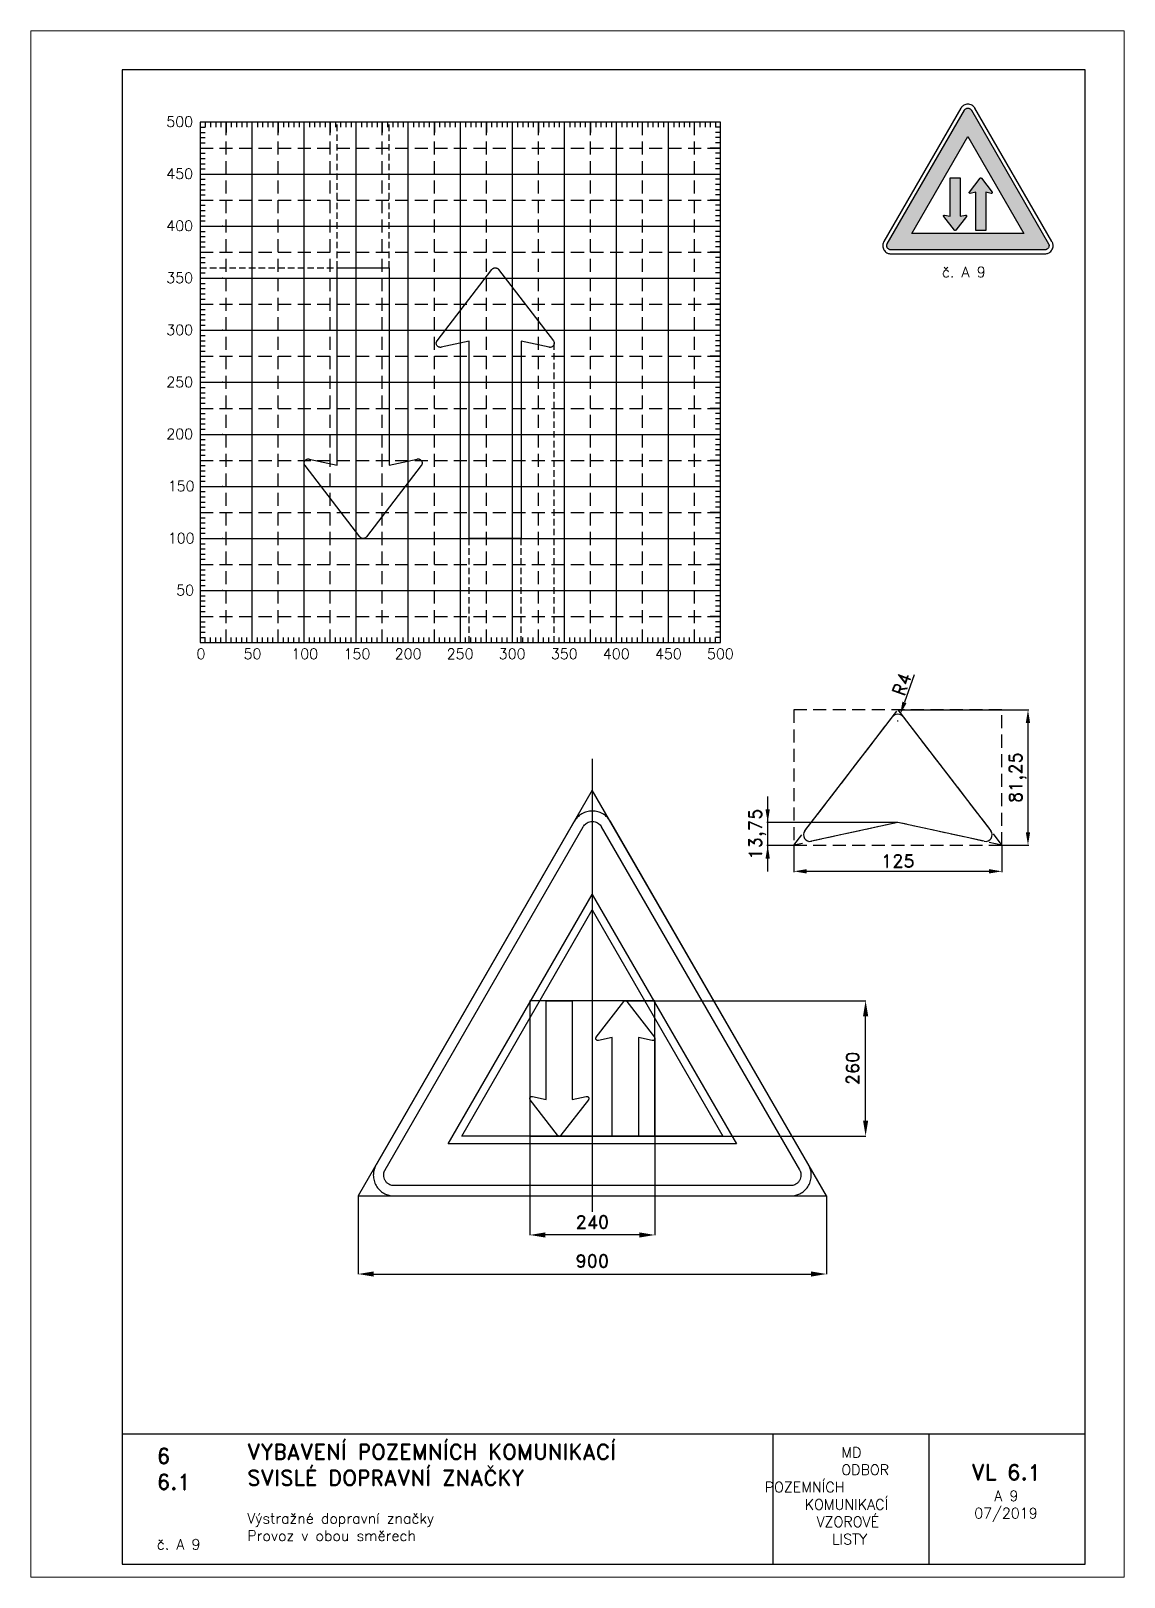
# Paper-space layout 'A 9' of a CAD drawing. Header units: millimetres. Extents: x 0 to 210, y 0 to 297.
# The model-space entities are those that its viewports show. They can reach past a viewport. Long polylines and large blocks are cut down to what shows.
import ezdxf

# ---------------------------------------------------------------- set-up
doc = ezdxf.new("R2010")
doc.units = ezdxf.units.MM
doc.header["$LTSCALE"] = 5
doc.linetypes.add('ČERCHOVANÁX2', pattern=[2, 1, -0.5, 0, -0.5])
doc.linetypes.add('ČÁRKOVANÁX2', pattern=[1.5, 1, -0.5])
for name, color, linetype in [('Kóty', 2, 'Continuous'), ('Pomocná', 2, 'Continuous'), ('Rozpiska', 7, 'Continuous'), ('Značka', 7, 'Continuous')]:
    doc.layers.add(name, color=color, linetype=linetype)
doc.layers.add('Rámeček', color=6, linetype='Continuous', plot=False)
doc.styles.get("Standard").update_dxf_attribs({"font": 'romand.shx', "height": 25})
doc.dimstyles.get("Standard").update_dxf_attribs({"dimtxt": 25, "dimasz": 30, "dimexe": 0.18, "dimexo": 0.0625, "dimgap": 12.5, "dimtad": 1, "dimdec": 0, "dimzin": 0, "dimdsep": 46, "dimtxsty": 'Standard', "dimcen": 0.09, "dimadec": 0, "dimazin": 0, "dimtfac": 1, "dimtdec": 0, "dimtofl": 0, "dimtmove": 0, "dimatfit": 3, "dimfxl": 1, "dimtolj": 1, "dimtzin": 0, "dimarcsym": 0})

psp = doc.layouts.new('A 9')

# ---------------------------------------------------------------- texts
at = {"layer": 'Kóty', "char_height": 2.5, "attachment_point": 5}
for s, insert, rotation in [('\\A1;R4', (167.28, 171.52), 70.2488), ('\\A1;81,25', (189.54, 153.57), 90), ('\\A1;13,75', (139.54, 142.74), 90)]:
    psp.add_mtext(s, dxfattribs=dict(at, insert=insert, rotation=rotation))
at = {"layer": 'Kóty', "insert": (166.54, 137.57), "char_height": 2.5, "attachment_point": 5}
psp.add_mtext('\\A1;125', dxfattribs=at)
at = {"layer": 'Pomocná', "char_height": 2, "attachment_point": 1}
for s, insert in [('\\pi1.41968;500', (24.59, 280.57)), ('\\pi1.41968;450', (24.59, 270.57)), ('\\pi1.41968;400', (24.59, 260.57)), ('\\pi1.41968;350', (24.59, 250.57)), ('\\pi1.41968;300', (24.59, 240.57)), ('\\pi1.41968;250', (24.59, 230.57)), ('\\pi1.41968;200', (24.59, 220.57)), ('\\pi1.70539;150', (24.59, 210.57)), ('\\pi1.70539;100', (24.59, 200.57)), ('\\pi3.32444;50', (24.59, 190.57)), ('\\pi2.6146;0', (29.18, 178.35)), ('\\pi1.66222;50', (39.19, 178.35)), ('\\pi0.85269;100', (49.18, 178.35)), ('\\pi0.85269;150', (59.21, 178.35)), ('\\pi0.70984;200', (69.18, 178.35)), ('\\pi0.70984;250', (79.17, 178.35)), ('\\pi0.70984;300', (89.16, 178.35)), ('\\pi0.70984;350', (99.18, 178.35)), ('\\pi0.70984;400', (109.17, 178.35)), ('\\pi0.70984;450', (119.18, 178.35)), ('\\pi0.70984;500', (129.17, 178.35))]:
    psp.add_mtext_dynamic_manual_height_columns(s, width=6.5625, gutter_width=100, heights=[0], dxfattribs=dict(at, insert=insert))
at = {"layer": 'Rozpiska', "color": 7, "attachment_point": 1}
for s, width, heights, insert, char_height in [('{\\C6;č. A 9}', 10.0402, [2.67], (175, 251.69), 2), ('6', 149.0422, [0], (24.17, 24.77), 3), ('{\\C6;VYBAVENÍ POZEMNÍCH KOMUNIKACÍ\\P}SVISLÉ DOPRAVNÍ ZNAČKY{\\H1.34524x; }', 149.0422, [0], (41.56, 25.56), 3), ('\\pi14.7414;{\\C6;MD\\P\\pi2.36044;}ODBOR POZEMNÍCH{\\H1.57143x; }\\P\\pi7.69378;KOMUNIKACÍ{\\H1.5x; }\\P\\pi9.97949;{\\C6;VZOROVÉ\\H1.47619x; \\H0.67742x;\\P\\pi12.93187;LISTY\\H1.26984x; }', 33.1018, [0], (140.95, 24.95), 2), ('\\pi1.03113;{\\H1.5x;\\C6;VL 6.1\\P\\pi5.41207;\\H0.66667x;A 9\\H1.66666x; \\H0.6x;\\P\\pi1.5549;07/2019\\H1.80159x; }', 16.0623, [0], (179.66, 21.61), 2), ('6.1', 149.0422, [0], (24.17, 19.78), 3), ('{\\C6;Výstražné dopravní značky\\P}Provoz v obou směrech{\\H1.83333x; }', 149.0422, [0], (41.56, 12.29), 2), ('{\\C6;č. A 9}', 11.9746, [2.67], (24.17, 7.28), 2)]:
    psp.add_mtext_dynamic_manual_height_columns(s, width=width, gutter_width=100, heights=heights, dxfattribs=dict(at, insert=insert, char_height=char_height))

msp = doc.modelspace()

# ---------------------------------------------------------------- blocks, each defined once
blk = doc.blocks.new('*D0')
at = {"layer": 'Defpoints', "color": 0, "transparency": 16777216}
for p in [(540.8, 302.3), (300.7, 187.7), (300.7, -74.9)]:
    blk.add_point(p, dxfattribs=at)
at = {"layer": 'Kóty', "color": 0, "lineweight": -2, "transparency": 16777216}
for p, q in [((540.8, 302.2), (540.8, -75.1)), ((300.7, 187.7), (300.7, -75.1)), ((510.8, -74.9), (330.7, -74.9))]:
    blk.add_line(p, q, dxfattribs=at)
at = {"layer": 'Kóty', "color": 0, "transparency": 16777216}
for points in [[(330.7, -69.9), (330.7, -79.9), (300.7, -74.9)], [(510.8, -69.9), (510.8, -79.9), (540.8, -74.9)]]:
    blk.add_solid(points, dxfattribs=at)
at = {"layer": 'Kóty', "color": 0, "transparency": 16777216, "insert": (420.7, -49.9), "char_height": 25, "attachment_point": 5}
blk.add_mtext('\\A1;240', dxfattribs=at)
blk = doc.blocks.new('*D1')
at = {"layer": 'Defpoints', "color": 0, "transparency": 16777216}
for p in [(-29.3, 0.1), (870.7, 0.1), (870.7, -149.9)]:
    blk.add_point(p, dxfattribs=at)
at = {"layer": 'Kóty', "color": 0, "lineweight": -2, "transparency": 16777216}
for p, q in [((-29.3, 0), (-29.3, -150.1)), ((870.7, 0), (870.7, -150.1)), ((0.7, -149.9), (840.7, -149.9))]:
    blk.add_line(p, q, dxfattribs=at)
at = {"layer": 'Kóty', "color": 0, "transparency": 16777216}
for points in [[(0.7, -144.9), (0.7, -154.9), (-29.3, -149.9)], [(840.7, -144.9), (840.7, -154.9), (870.7, -149.9)]]:
    blk.add_solid(points, dxfattribs=at)
at = {"layer": 'Kóty', "color": 0, "transparency": 16777216, "insert": (420.7, -124.9), "char_height": 25, "attachment_point": 5}
blk.add_mtext('\\A1;900', dxfattribs=at)
blk = doc.blocks.new('*D2')
at = {"layer": 'Defpoints', "color": 0, "transparency": 16777216}
for p in [(484.1, 375), (945.7, 375), (509.1, 115)]:
    blk.add_point(p, dxfattribs=at)
at = {"layer": 'Kóty', "color": 0, "lineweight": -2, "transparency": 16777216}
for p, q in [((484.2, 375), (945.9, 375)), ((945.7, 145), (945.7, 345)), ((509.2, 115), (945.9, 115))]:
    blk.add_line(p, q, dxfattribs=at)
at = {"layer": 'Kóty', "color": 0, "transparency": 16777216}
for points in [[(940.7, 345), (950.7, 345), (945.7, 375)], [(940.7, 145), (950.7, 145), (945.7, 115)]]:
    blk.add_solid(points, dxfattribs=at)
at = {"layer": 'Kóty', "color": 0, "transparency": 16777216, "insert": (920.7, 245), "char_height": 25, "attachment_point": 5, "rotation": 90}
blk.add_mtext('\\A1;260', dxfattribs=at)

# ---------------------------------------------------------------- dimensions: what is measured, and where the dimension line sits
at = {"layer": 'Kóty'}
dim = msp.add_linear_dim(base=(945.7, 375), p1=(509.1, 115), p2=(484.1, 375), angle=90, dimstyle='Standard', dxfattribs=at)
dim.commit()
dim.dimension.update_dxf_attribs({"geometry": '*D2', "text_midpoint": (920.7, 245)})
for base, p1, p2, picture, middle in [((300.7, -74.9), (540.8, 302.3), (300.7, 187.7), '*D0', (420.7, -49.9)), ((870.7, -149.9), (-29.3, 0.1), (870.7, 0.1), '*D1', (420.7, -124.9))]:
    dim = msp.add_linear_dim(base=base, p1=p1, p2=p2, dimstyle='Standard', dxfattribs=at)
    dim.commit()
    dim.dimension.update_dxf_attribs({"geometry": picture, "text_midpoint": middle})

# ---------------------------------------------------------------- linework, layer by layer
at = {"layer": 'Značka', "color": 6, "linetype": 'ČERCHOVANÁX2', "lineweight": 25, "ltscale": 5}
msp.add_line((420.7, 839.7), (420.7, -30.3), dxfattribs=at)
at = {"layer": 'Značka', "color": 6, "linetype": 'ČÁRKOVANÁX2', "ltscale": 2.5}
for points in [[(870.7, 0.1), (420.7, 779.5), (-29.3, 0.1)], [(169.9, 115), (420.7, 549.4), (671.5, 115)], [(300.7, 115), (540.7, 115), (540.7, 375), (300.7, 375)]]:
    msp.add_lwpolyline(points, close=True, dxfattribs=at)
at = {"layer": 'Značka', "color": 5}
for points in [[(836.1, 60), (455.4, 719.4), (454.2, 721.2, 0.010748), (453.1, 722.9, 0.055773), (447.5, 729.2, 0.055979), (440.7, 734.1, 0.069561), (431.1, 738.1, 0.069791), (420.7, 739.4, 0.069502), (410.4, 738.1, 0.067732), (400.7, 734.1, 0.055944), (393.9, 729.2, 0.061133), (388.4, 722.9, 0.012257), (387.2, 721.2), (386.1, 719.4), (5.4, 60, 0.003576), (4.4, 58.1, 0.010722), (3.5, 56.3, 0.055711), (0.8, 48.4, 0.055985), (0, 40, 0.069591), (1.3, 29.6, 0.069767), (5.4, 20, 0.069481), (11.7, 11.7, 0.067775), (20, 5.4, 0.055964), (27.6, 1.9, 0.061097), (35.8, 0.2, 0.01224), (37.9, 0.1, 0.004081), (40, 0), (801.4, 0, 0.003581), (803.5, 0.1, 0.010743), (805.6, 0.2, 0.055797), (813.8, 1.9, 0.055991), (821.4, 5.4, 0.069582), (829.8, 11.7, 0.069787), (836.1, 20, 0.069497), (840.1, 29.6, 0.067792), (841.4, 40, 0.055928), (840.6, 48.4, 0.060939), (838, 56.3), (837.1, 58.1), (836.1, 60)], [(332.3, 375), (382.3, 375), (382.3, 185.4), (409.1, 191.3), (409.3, 191.4, -0.009909), (409.5, 191.4, -0.052061), (410.2, 191.4, -0.052173), (411, 191.3, -0.06493), (411.9, 190.9, -0.064893), (412.7, 190.3, -0.064739), (413.3, 189.6, -0.06461), (413.7, 188.7, -0.064336), (413.9, 187.7, -0.063087), (413.9, 186.8, -0.052226), (413.7, 186, -0.056989), (413.3, 185.3), (413.2, 185.1), (413.1, 185), (360.5, 116.6), (360.3, 116.4), (360.2, 116.3, -0.048761), (359.7, 115.8, -0.04884), (359.1, 115.4, -0.060771), (358.2, 115.1, -0.060999), (357.3, 115, -0.060678), (356.4, 115.1, -0.059137), (355.5, 115.4, -0.048876), (354.9, 115.8, -0.053418), (354.4, 116.3), (354.2, 116.4), (354.1, 116.6), (301.5, 185), (301.4, 185.1), (301.3, 185.3, -0.052045), (300.9, 186, -0.052192), (300.7, 186.8, -0.064904), (300.7, 187.7, -0.064873), (300.9, 188.7, -0.064784), (301.3, 189.6, -0.064643), (301.9, 190.3, -0.064322), (302.7, 190.9, -0.063098), (303.6, 191.3, -0.052235), (304.4, 191.4, -0.056974), (305.1, 191.4), (305.3, 191.4), (305.5, 191.3), (332.3, 185.4), (332.3, 375)], [(509.1, 115), (459.1, 115), (459.1, 304.6), (432.4, 298.7), (432.2, 298.6, -0.009986), (432, 298.6, -0.052061), (431.2, 298.6, -0.052192), (430.4, 298.7, -0.064974), (429.5, 299.1, -0.064906), (428.7, 299.7, -0.064728), (428.1, 300.4, -0.06468), (427.7, 301.3, -0.06434), (427.5, 302.3, -0.063084), (427.6, 303.2, -0.052238), (427.8, 304, -0.057007), (428.1, 304.7), (428.2, 304.9), (428.3, 305), (481, 373.4), (481.1, 373.6), (481.2, 373.7, -0.048752), (481.7, 374.2, -0.048795), (482.4, 374.6, -0.060747), (483.2, 374.9, -0.060974), (484.1, 375, -0.060662), (485, 374.9, -0.059091), (485.9, 374.6, -0.048866), (486.5, 374.2, -0.05341), (487.1, 373.7), (487.2, 373.6), (487.3, 373.4), (539.9, 305), (540.1, 304.9), (540.2, 304.7, -0.052047), (540.5, 304, -0.052182), (540.7, 303.2, -0.064965), (540.8, 302.3, -0.064903), (540.6, 301.3, -0.064729), (540.2, 300.4, -0.064612), (539.5, 299.7, -0.064247), (538.8, 299.1, -0.063075), (537.8, 298.7, -0.052287), (537.1, 298.6, -0.056953), (536.3, 298.6), (536.1, 298.6), (535.9, 298.7), (509.1, 304.6), (509.1, 115)]]:
    msp.add_lwpolyline(points, format="xyb", dxfattribs=at)
at = {"layer": 'Značka', "color": 1}
msp.add_lwpolyline([(801.4, 20), (40, 20, -0.003586), (39, 20, -0.010756), (37.9, 20.1, -0.05582), (33.8, 20.9, -0.05597), (30, 22.7, -0.06955), (25.8, 25.8, -0.069786), (22.7, 30, -0.069503), (20.7, 34.8, -0.067814), (20, 40, -0.055933), (20.4, 44.2, -0.060881), (21.7, 48.1, -0.012187), (22.2, 49.1, -0.00406), (22.7, 50), (403.4, 709.4), (404, 710.3), (404.5, 711.2, -0.055851), (407.3, 714.3, -0.05603), (410.7, 716.7, -0.069574), (415.5, 718.8, -0.069723), (420.7, 719.4, -0.069439), (425.9, 718.8, -0.067755), (430.7, 716.7, -0.055971), (434.1, 714.3, -0.061159), (436.9, 711.2), (437.5, 710.3), (438, 709.4), (818.8, 50), (819.2, 49.1), (819.7, 48.1, -0.055637), (821, 44.2, -0.055928), (821.4, 40, -0.069571), (820.8, 34.8, -0.069825), (818.8, 30, -0.069532), (815.6, 25.8, -0.067733), (811.4, 22.7, -0.055923), (807.6, 20.9, -0.061121), (803.5, 20.1, -0.012253), (802.5, 20, -0.004086), (801.4, 20)], format="xyb", dxfattribs=at)
msp.add_lwpolyline([(143.9, 100), (420.7, 579.4), (697.5, 100), (143.9, 100)], dxfattribs=at)

msp.set_redraw_order([(e.dxf.handle, doc.entitydb.next_handle()) for e in msp.query("TEXT MTEXT ATTDEF DIMENSION ARC_DIMENSION")])  # texts and dimensions are drawn at this point

# ---------------------------------------------------------------- hatches: boundary and pattern name
at = {"layer": 'Značka'}
h = psp.add_hatch(color=10, dxfattribs=at)
h.dxf.hatch_style = 1
h.paths.add_polyline_path([(169.24, 258.08), (180, 276.72), (190.76, 258.08)], flags=16)
edge = h.paths.add_edge_path()
edge.add_line((194.81, 254.96), (165.19, 254.96))
edge.add_arc((165.28, 257.8), 2.84, 267.4279, 268.2497, ccw=False)
edge.add_arc((165.2, 255.91), 0.947, 264.9636, 267.4286, ccw=False)
edge.add_arc((165.18, 255.69), 0.729, 252.0002, 264.7801, ccw=False)
edge.add_arc((165.18, 255.7), 0.731, 239.2368, 252.0508, ccw=False)
edge.add_arc((165.16, 255.71), 0.734, 224.9741, 240.8881, ccw=False)
edge.add_arc((165.16, 255.71), 0.732, 209.0808, 225.0485, ccw=False)
edge.add_arc((165.15, 255.73), 0.734, 194.8816, 210.7849, ccw=False)
edge.add_arc((165.17, 255.73), 0.753, 179.4178, 194.9358, ccw=False)
edge.add_arc((165.15, 255.76), 0.733, 168.2202, 181.0258, ccw=False)
edge.add_arc((165.09, 255.77), 0.668, 154.3449, 168.2807, ccw=False)
edge.add_arc((165.24, 255.71), 0.836, 152.5643, 155.3573, ccw=False)
edge.add_arc((166.73, 254.94), 2.51, 151.6364, 152.5668, ccw=False)
edge.add_line((164.52, 256.13), (179.33, 281.78))
edge.add_line((179.33, 281.78), (179.35, 281.81))
edge.add_line((179.35, 281.81), (179.37, 281.84))
edge.add_arc((179.97, 281.42), 0.728, 132.0175, 144.8044, ccw=False)
edge.add_arc((179.97, 281.42), 0.731, 119.2221, 132.0499, ccw=False)
edge.add_arc((179.99, 281.43), 0.734, 104.9611, 120.8806, ccw=False)
edge.add_arc((179.99, 281.43), 0.732, 89.0816, 105.0351, ccw=False)
edge.add_arc((180.01, 281.43), 0.734, 74.8911, 90.7799, ccw=False)
edge.add_arc((180.01, 281.41), 0.754, 59.4433, 74.9479, ccw=False)
edge.add_arc((180.03, 281.42), 0.733, 48.2326, 61.0468, ccw=False)
edge.add_arc((180.08, 281.47), 0.665, 34.2949, 48.2941, ccw=False)
edge.add_line((180.63, 281.84), (180.65, 281.81))
edge.add_line((180.65, 281.81), (180.67, 281.78))
edge.add_line((180.67, 281.78), (195.48, 256.13))
edge.add_line((195.48, 256.13), (195.5, 256.1))
edge.add_line((195.5, 256.1), (195.52, 256.06))
edge.add_arc((194.85, 255.75), 0.731, 12.0134, 24.7513, ccw=False)
edge.add_arc((194.85, 255.75), 0.732, -0.7539, 12.0504, ccw=False)
edge.add_arc((194.85, 255.73), 0.734, -15.0136, 0.9053, ccw=False)
edge.add_arc((194.85, 255.73), 0.731, 329.0775, 345.0543, ccw=False)
edge.add_arc((194.84, 255.71), 0.733, 314.8753, 330.7852, ccw=False)
edge.add_arc((194.82, 255.73), 0.754, 299.4286, 314.9281, ccw=False)
edge.add_arc((194.82, 255.7), 0.733, 288.2355, 301.0387, ccw=False)
edge.add_arc((194.84, 255.63), 0.665, 274.3079, 288.2985, ccw=False)
edge.add_arc((194.81, 255.8), 0.831, 272.5156, 275.3236, ccw=False)
edge.add_arc((194.74, 257.45), 2.49, 271.5795, 272.516, ccw=False)
h = psp.add_hatch(color=249, dxfattribs=at)
h.dxf.hatch_style = 1
edge = h.paths.add_edge_path()
edge.add_line((183.44, 258.66), (181.49, 258.66))
edge.add_line((181.49, 258.66), (181.49, 266.03))
edge.add_line((181.49, 266.03), (180.45, 265.8))
edge.add_line((180.45, 265.8), (180.45, 265.8))
edge.add_arc((180.41, 265.99), 0.191, 277.6463, 279.9348, ccw=False)
edge.add_arc((180.42, 265.94), 0.146, 265.5858, 277.5065, ccw=False)
edge.add_arc((180.42, 265.94), 0.146, 253.7329, 265.6836, ccw=False)
edge.add_arc((180.42, 265.95), 0.147, 240.3926, 255.2626, ccw=False)
edge.add_arc((180.42, 265.95), 0.147, 225.5736, 240.4282, ccw=False)
edge.add_arc((180.41, 265.95), 0.147, 212.3986, 227.2125, ccw=False)
edge.add_arc((180.41, 265.95), 0.147, 197.6402, 212.4432, ccw=False)
edge.add_arc((180.41, 265.95), 0.148, 184.3049, 199.0302, ccw=False)
edge.add_arc((180.41, 265.95), 0.151, 169.9623, 184.4008, ccw=False)
edge.add_arc((180.41, 265.96), 0.146, 159.4692, 171.4304, ccw=False)
edge.add_arc((180.4, 265.96), 0.133, 146.449, 159.5, ccw=False)
edge.add_line((180.29, 266.04), (180.29, 266.04))
edge.add_line((180.29, 266.04), (180.3, 266.05))
edge.add_line((180.3, 266.05), (182.34, 268.71))
edge.add_line((182.34, 268.71), (182.35, 268.71))
edge.add_line((182.35, 268.71), (182.35, 268.72))
edge.add_arc((182.46, 268.62), 0.146, 126.6968, 137.8611, ccw=False)
edge.add_arc((182.46, 268.62), 0.146, 115.6314, 126.8054, ccw=False)
edge.add_arc((182.46, 268.62), 0.147, 103.068, 116.9732, ccw=False)
edge.add_arc((182.46, 268.62), 0.146, 89.1748, 103.1318, ccw=False)
edge.add_arc((182.47, 268.62), 0.147, 76.7655, 90.6512, ccw=False)
edge.add_arc((182.47, 268.62), 0.151, 63.3552, 76.882, ccw=False)
edge.add_arc((182.47, 268.62), 0.146, 53.5079, 64.6984, ccw=False)
edge.add_arc((182.48, 268.63), 0.133, 41.2737, 53.5028, ccw=False)
edge.add_line((182.58, 268.72), (182.59, 268.71))
edge.add_line((182.59, 268.71), (182.59, 268.71))
edge.add_line((182.59, 268.71), (184.64, 266.05))
edge.add_line((184.64, 266.05), (184.64, 266.04))
edge.add_line((184.64, 266.04), (184.65, 266.04))
edge.add_arc((184.52, 265.96), 0.146, 20.7379, 32.6554, ccw=False)
edge.add_arc((184.52, 265.96), 0.146, 8.8959, 20.8444, ccw=False)
edge.add_arc((184.52, 265.95), 0.147, -4.4367, 10.4314, ccw=False)
edge.add_arc((184.52, 265.95), 0.147, 340.7449, 355.5988, ccw=False)
edge.add_arc((184.52, 265.95), 0.147, 327.5512, 342.3654, ccw=False)
edge.add_arc((184.52, 265.95), 0.148, 312.8007, 327.5881, ccw=False)
edge.add_arc((184.52, 265.95), 0.148, 299.5061, 314.2102, ccw=False)
edge.add_arc((184.52, 265.95), 0.151, 285.1171, 299.5538, ccw=False)
edge.add_arc((184.51, 265.94), 0.146, 274.5796, 286.5521, ccw=False)
edge.add_arc((184.51, 265.93), 0.133, 261.6402, 274.6788, ccw=False)
edge.add_line((184.49, 265.8), (184.49, 265.8))
edge.add_line((184.49, 265.8), (184.48, 265.8))
edge.add_line((184.48, 265.8), (183.44, 266.03))
edge.add_line((183.44, 266.03), (183.44, 258.66))
edge = h.paths.add_edge_path()
edge.add_line((176.56, 268.77), (178.51, 268.77))
edge.add_line((178.51, 268.77), (178.51, 261.4))
edge.add_line((178.51, 261.4), (179.55, 261.63))
edge.add_line((179.55, 261.63), (179.55, 261.63))
edge.add_arc((179.59, 261.44), 0.193, 97.6551, 99.926, ccw=False)
edge.add_arc((179.58, 261.49), 0.146, 85.5858, 97.5065, ccw=False)
edge.add_arc((179.58, 261.48), 0.146, 73.7351, 85.6814, ccw=False)
edge.add_arc((179.58, 261.48), 0.147, 60.3976, 75.2576, ccw=False)
edge.add_arc((179.58, 261.48), 0.147, 45.5751, 60.4267, ccw=False)
edge.add_arc((179.59, 261.48), 0.147, 32.3974, 47.2138, ccw=False)
edge.add_arc((179.59, 261.48), 0.147, 17.6482, 32.4353, ccw=False)
edge.add_arc((179.59, 261.48), 0.148, 4.3054, 19.0297, ccw=False)
edge.add_arc((179.59, 261.48), 0.151, -10.0381, 4.4012, ccw=False)
edge.add_arc((179.59, 261.47), 0.146, 339.4706, 351.4291, ccw=False)
edge.add_arc((179.6, 261.47), 0.133, 326.451, 339.4979, ccw=False)
edge.add_line((179.71, 261.39), (179.71, 261.39))
edge.add_line((179.71, 261.39), (179.7, 261.38))
edge.add_line((179.7, 261.38), (177.66, 258.72))
edge.add_line((177.66, 258.72), (177.65, 258.71))
edge.add_line((177.65, 258.71), (177.65, 258.71))
edge.add_arc((177.54, 258.81), 0.146, 306.6958, 317.8621, ccw=False)
edge.add_arc((177.54, 258.81), 0.146, 295.6262, 306.8106, ccw=False)
edge.add_arc((177.54, 258.81), 0.147, 283.0654, 296.9758, ccw=False)
edge.add_arc((177.54, 258.81), 0.146, 269.172, 283.1347, ccw=False)
edge.add_arc((177.53, 258.81), 0.147, 256.7636, 270.6531, ccw=False)
edge.add_arc((177.53, 258.81), 0.151, 243.3498, 256.8874, ccw=False)
edge.add_arc((177.53, 258.81), 0.146, 233.5068, 244.6995, ccw=False)
edge.add_arc((177.52, 258.8), 0.133, 221.2728, 233.5037, ccw=False)
edge.add_line((177.42, 258.71), (177.41, 258.71))
edge.add_line((177.41, 258.71), (177.41, 258.72))
edge.add_line((177.41, 258.72), (175.36, 261.38))
edge.add_line((175.36, 261.38), (175.36, 261.39))
edge.add_line((175.36, 261.39), (175.35, 261.39))
edge.add_arc((175.48, 261.47), 0.146, 200.7381, 212.6551, ccw=False)
edge.add_arc((175.48, 261.47), 0.146, 188.8948, 200.8455, ccw=False)
edge.add_arc((175.48, 261.48), 0.147, 175.5703, 190.4244, ccw=False)
edge.add_arc((175.48, 261.48), 0.147, 160.7483, 175.5953, ccw=False)
edge.add_arc((175.48, 261.48), 0.147, 147.5449, 162.3716, ccw=False)
edge.add_arc((175.48, 261.48), 0.147, 132.7972, 147.5917, ccw=False)
edge.add_arc((175.48, 261.48), 0.148, 119.4976, 134.2187, ccw=False)
edge.add_arc((175.48, 261.48), 0.151, 105.1145, 119.5564, ccw=False)
edge.add_arc((175.49, 261.48), 0.147, 94.5857, 106.5461, ccw=False)
edge.add_arc((175.49, 261.5), 0.133, 81.6355, 94.6788, ccw=False)
edge.add_line((175.51, 261.63), (175.51, 261.63))
edge.add_line((175.51, 261.63), (175.52, 261.63))
edge.add_line((175.52, 261.63), (176.56, 261.4))
edge.add_line((176.56, 261.4), (176.56, 268.77))

# ---------------------------------------------------------------- linework, layer by layer
psp.add_line((32.5, 179.5), (37.5, 179.5))
at = {"layer": 'Kóty'}
for p, q in [((169.7, 173.28), (167.81, 168.03)), ((166.6, 166.57), (191.72, 166.57)), ((166.45, 164.47), (166.63, 164.47)), ((166.54, 164.38), (166.54, 164.56)), ((191.54, 164.07), (191.54, 143.07)), ((141.54, 147.47), (141.54, 149.97)), ((141.54, 135.51), (141.54, 149.97)), ((166.47, 144.97), (141.36, 144.97)), ((146.47, 140.51), (141.36, 140.51)), ((146.54, 140.51), (146.54, 135.39)), ((186.54, 140.51), (186.54, 135.39)), ((186.6, 140.57), (191.72, 140.57)), ((149.04, 135.57), (184.04, 135.57))]:
    psp.add_line(p, q, dxfattribs=at)
for points in [[(167.42, 168.17), (168.21, 167.89), (166.97, 165.68)], [(191.12, 164.07), (191.95, 164.07), (191.54, 166.57)], [(141.12, 147.47), (141.95, 147.47), (141.54, 144.97)], [(191.12, 143.07), (191.95, 143.07), (191.54, 140.57)], [(141.12, 138.01), (141.95, 138.01), (141.54, 140.51)], [(149.04, 135.99), (149.04, 135.15), (146.54, 135.57)], [(184.04, 135.99), (184.04, 135.15), (186.54, 135.57)]]:
    psp.add_solid(points, dxfattribs=at)
at = {"layer": 'Pomocná'}
for p, q in [((33.5, 279.5), (33.5, 278.5)), ((34.5, 279.5), (34.5, 278.5)), ((35.5, 279.5), (35.5, 278.5)), ((36.5, 279.5), (36.5, 278.5)), ((37.5, 279.5), (37.5, 277.5)), ((38.5, 279.5), (38.5, 278.5)), ((39.5, 279.5), (39.5, 278.5)), ((40.5, 279.5), (40.5, 278.5)), ((41.5, 279.5), (41.5, 278.5)), ((43.5, 279.5), (43.5, 278.5)), ((44.5, 279.5), (44.5, 278.5)), ((45.5, 279.5), (45.5, 278.5)), ((46.5, 279.5), (46.5, 278.5)), ((47.5, 279.5), (47.5, 277.5)), ((48.5, 279.5), (48.5, 278.5)), ((49.5, 279.5), (49.5, 278.5)), ((50.5, 279.5), (50.5, 278.5)), ((51.5, 279.5), (51.5, 278.5)), ((53.5, 279.5), (53.5, 278.5)), ((54.5, 279.5), (54.5, 278.5)), ((55.5, 279.5), (55.5, 278.5)), ((56.5, 279.5), (56.5, 278.5)), ((57.5, 279.5), (57.5, 277.5)), ((58.5, 279.5), (58.5, 278.5)), ((59.5, 279.5), (59.5, 278.5)), ((60.5, 279.5), (60.5, 278.5)), ((61.5, 279.5), (61.5, 278.5)), ((63.5, 279.5), (63.5, 278.5)), ((64.5, 279.5), (64.5, 278.5)), ((65.5, 279.5), (65.5, 278.5)), ((66.5, 279.5), (66.5, 278.5)), ((67.5, 279.5), (67.5, 277.5)), ((68.5, 279.5), (68.5, 278.5)), ((69.5, 279.5), (69.5, 278.5)), ((70.5, 279.5), (70.5, 278.5)), ((71.5, 279.5), (71.5, 278.5)), ((73.5, 279.5), (73.5, 278.5)), ((74.5, 279.5), (74.5, 278.5)), ((75.5, 279.5), (75.5, 278.5)), ((76.5, 279.5), (76.5, 278.5)), ((77.5, 279.5), (77.5, 277.5)), ((78.5, 279.5), (78.5, 278.5)), ((79.5, 279.5), (79.5, 278.5)), ((80.5, 279.5), (80.5, 278.5)), ((81.5, 279.5), (81.5, 278.5)), ((83.5, 279.5), (83.5, 278.5)), ((84.5, 279.5), (84.5, 278.5)), ((85.5, 279.5), (85.5, 278.5)), ((86.5, 279.5), (86.5, 278.5)), ((87.5, 279.5), (87.5, 277.5)), ((88.5, 279.5), (88.5, 278.5)), ((89.5, 279.5), (89.5, 278.5)), ((90.5, 279.5), (90.5, 278.5)), ((91.5, 279.5), (91.5, 278.5)), ((93.5, 279.5), (93.5, 278.5)), ((94.5, 279.5), (94.5, 278.5)), ((95.5, 279.5), (95.5, 278.5)), ((96.5, 279.5), (96.5, 278.5)), ((97.5, 279.5), (97.5, 277.5)), ((98.5, 279.5), (98.5, 278.5)), ((99.5, 279.5), (99.5, 278.5)), ((100.5, 279.5), (100.5, 278.5)), ((101.5, 279.5), (101.5, 278.5)), ((103.5, 279.5), (103.5, 278.5)), ((104.5, 279.5), (104.5, 278.5)), ((105.5, 279.5), (105.5, 278.5)), ((106.5, 279.5), (106.5, 278.5)), ((107.5, 279.5), (107.5, 277.5)), ((108.5, 279.5), (108.5, 278.5)), ((109.5, 279.5), (109.5, 278.5)), ((110.5, 279.5), (110.5, 278.5)), ((111.5, 279.5), (111.5, 278.5)), ((113.5, 279.5), (113.5, 278.5)), ((114.5, 279.5), (114.5, 278.5)), ((115.5, 279.5), (115.5, 278.5)), ((116.5, 279.5), (116.5, 278.5)), ((118.5, 279.5), (118.5, 278.5)), ((119.5, 279.5), (119.5, 278.5)), ((120.5, 279.5), (120.5, 278.5)), ((121.5, 279.5), (121.5, 278.5)), ((123.5, 279.5), (123.5, 278.5)), ((124.5, 279.5), (124.5, 278.5)), ((125.5, 279.5), (125.5, 278.5)), ((126.5, 279.5), (126.5, 278.5)), ((128.5, 279.5), (128.5, 278.5)), ((129.5, 279.5), (129.5, 278.5)), ((130.5, 279.5), (130.5, 278.5)), ((131.5, 279.5), (131.5, 278.5)), ((32.5, 278.5), (33.5, 278.5)), ((32.5, 277.5), (33.5, 277.5)), ((32.5, 276.5), (33.5, 276.5)), ((132.5, 278.5), (131.5, 278.5)), ((132.5, 277.5), (131.5, 277.5)), ((132.5, 276.5), (131.5, 276.5)), ((32.5, 275.5), (33.5, 275.5)), ((32.5, 274.5), (34.5, 274.5)), ((32.5, 273.5), (33.5, 273.5)), ((132.5, 274.5), (130.5, 274.5)), ((132.5, 275.5), (131.5, 275.5)), ((132.5, 273.5), (131.5, 273.5)), ((32.5, 272.5), (33.5, 272.5)), ((32.5, 271.5), (33.5, 271.5)), ((32.5, 270.5), (33.5, 270.5)), ((132.5, 272.5), (131.5, 272.5)), ((132.5, 271.5), (131.5, 271.5)), ((132.5, 270.5), (131.5, 270.5)), ((32.5, 268.5), (33.5, 268.5)), ((32.5, 267.5), (33.5, 267.5)), ((132.5, 268.5), (131.5, 268.5)), ((132.5, 267.5), (131.5, 267.5)), ((32.5, 266.5), (33.5, 266.5)), ((32.5, 265.5), (33.5, 265.5)), ((32.5, 264.5), (34.5, 264.5)), ((132.5, 264.5), (130.5, 264.5)), ((132.5, 266.5), (131.5, 266.5)), ((132.5, 265.5), (131.5, 265.5)), ((32.5, 263.5), (33.5, 263.5)), ((32.5, 262.5), (33.5, 262.5)), ((32.5, 261.5), (33.5, 261.5)), ((132.5, 263.5), (131.5, 263.5)), ((132.5, 262.5), (131.5, 262.5)), ((132.5, 261.5), (131.5, 261.5)), ((32.5, 260.5), (33.5, 260.5)), ((32.5, 258.5), (33.5, 258.5)), ((132.5, 260.5), (131.5, 260.5)), ((132.5, 258.5), (131.5, 258.5)), ((32.5, 257.5), (33.5, 257.5)), ((32.5, 256.5), (33.5, 256.5)), ((32.5, 255.5), (33.5, 255.5)), ((132.5, 257.5), (131.5, 257.5)), ((132.5, 256.5), (131.5, 256.5)), ((132.5, 255.5), (131.5, 255.5)), ((32.5, 254.5), (34.5, 254.5)), ((32.5, 253.5), (33.5, 253.5)), ((32.5, 252.5), (33.5, 252.5)), ((132.5, 254.5), (130.5, 254.5)), ((132.5, 253.5), (131.5, 253.5)), ((132.5, 252.5), (131.5, 252.5)), ((32.5, 251.5), (33.5, 251.5)), ((32.5, 250.5), (33.5, 250.5)), ((132.5, 251.5), (131.5, 251.5)), ((132.5, 250.5), (131.5, 250.5)), ((32.5, 248.5), (33.5, 248.5)), ((32.5, 247.5), (33.5, 247.5)), ((132.5, 248.5), (131.5, 248.5)), ((132.5, 247.5), (131.5, 247.5)), ((32.5, 246.5), (33.5, 246.5)), ((32.5, 245.5), (33.5, 245.5)), ((32.5, 244.5), (34.5, 244.5)), ((132.5, 244.5), (130.5, 244.5)), ((132.5, 246.5), (131.5, 246.5)), ((132.5, 245.5), (131.5, 245.5)), ((32.5, 243.5), (33.5, 243.5)), ((32.5, 242.5), (33.5, 242.5)), ((32.5, 241.5), (33.5, 241.5)), ((132.5, 243.5), (131.5, 243.5)), ((132.5, 242.5), (131.5, 242.5)), ((132.5, 241.5), (131.5, 241.5)), ((32.5, 240.5), (33.5, 240.5)), ((32.5, 238.5), (33.5, 238.5)), ((132.5, 240.5), (131.5, 240.5)), ((132.5, 238.5), (131.5, 238.5)), ((32.5, 237.5), (33.5, 237.5)), ((32.5, 236.5), (33.5, 236.5)), ((32.5, 235.5), (33.5, 235.5)), ((132.5, 237.5), (131.5, 237.5)), ((132.5, 236.5), (131.5, 236.5)), ((132.5, 235.5), (131.5, 235.5)), ((32.5, 234.5), (34.5, 234.5)), ((32.5, 233.5), (33.5, 233.5)), ((32.5, 232.5), (33.5, 232.5)), ((132.5, 234.5), (130.5, 234.5)), ((132.5, 233.5), (131.5, 233.5)), ((132.5, 232.5), (131.5, 232.5)), ((32.5, 231.5), (33.5, 231.5)), ((32.5, 230.5), (33.5, 230.5)), ((132.5, 231.5), (131.5, 231.5)), ((132.5, 230.5), (131.5, 230.5)), ((32.5, 228.5), (33.5, 228.5)), ((32.5, 227.5), (33.5, 227.5)), ((32.5, 226.5), (33.5, 226.5)), ((132.5, 228.5), (131.5, 228.5)), ((132.5, 227.5), (131.5, 227.5)), ((132.5, 226.5), (131.5, 226.5)), ((32.5, 225.5), (33.5, 225.5)), ((32.5, 224.5), (34.5, 224.5)), ((32.5, 223.5), (33.5, 223.5)), ((132.5, 224.5), (130.5, 224.5)), ((132.5, 225.5), (131.5, 225.5)), ((132.5, 223.5), (131.5, 223.5)), ((32.5, 222.5), (33.5, 222.5)), ((32.5, 221.5), (33.5, 221.5)), ((32.5, 220.5), (33.5, 220.5)), ((132.5, 222.5), (131.5, 222.5)), ((132.5, 221.5), (131.5, 221.5)), ((132.5, 220.5), (131.5, 220.5)), ((32.5, 218.5), (33.5, 218.5)), ((32.5, 217.5), (33.5, 217.5)), ((132.5, 218.5), (131.5, 218.5)), ((132.5, 217.5), (131.5, 217.5)), ((32.5, 216.5), (33.5, 216.5)), ((32.5, 215.5), (33.5, 215.5)), ((32.5, 214.5), (34.5, 214.5)), ((132.5, 214.5), (130.5, 214.5)), ((132.5, 216.5), (131.5, 216.5)), ((132.5, 215.5), (131.5, 215.5)), ((32.5, 213.5), (33.5, 213.5)), ((32.5, 212.5), (33.5, 212.5)), ((32.5, 211.5), (33.5, 211.5)), ((132.5, 213.5), (131.5, 213.5)), ((132.5, 212.5), (131.5, 212.5)), ((132.5, 211.5), (131.5, 211.5)), ((32.5, 210.5), (33.5, 210.5)), ((32.5, 208.5), (33.5, 208.5)), ((132.5, 210.5), (131.5, 210.5)), ((132.5, 208.5), (131.5, 208.5)), ((32.5, 207.5), (33.5, 207.5)), ((32.5, 206.5), (33.5, 206.5)), ((32.5, 205.5), (33.5, 205.5)), ((132.5, 207.5), (131.5, 207.5)), ((132.5, 206.5), (131.5, 206.5)), ((132.5, 205.5), (131.5, 205.5)), ((32.5, 204.5), (34.5, 204.5)), ((32.5, 203.5), (33.5, 203.5)), ((32.5, 202.5), (33.5, 202.5)), ((132.5, 204.5), (130.5, 204.5)), ((132.5, 203.5), (131.5, 203.5)), ((132.5, 202.5), (131.5, 202.5)), ((32.5, 201.5), (33.5, 201.5)), ((32.5, 200.5), (33.5, 200.5)), ((132.5, 201.5), (131.5, 201.5)), ((132.5, 200.5), (131.5, 200.5)), ((32.5, 198.5), (33.5, 198.5)), ((32.5, 197.5), (33.5, 197.5)), ((32.5, 196.5), (33.5, 196.5)), ((132.5, 198.5), (131.5, 198.5)), ((132.5, 197.5), (131.5, 197.5)), ((132.5, 196.5), (131.5, 196.5)), ((32.5, 195.5), (33.5, 195.5)), ((32.5, 194.5), (34.5, 194.5)), ((32.5, 193.5), (33.5, 193.5)), ((132.5, 194.5), (130.5, 194.5)), ((132.5, 195.5), (131.5, 195.5)), ((132.5, 193.5), (131.5, 193.5)), ((32.5, 192.5), (33.5, 192.5)), ((32.5, 191.5), (33.5, 191.5)), ((32.5, 190.5), (33.5, 190.5)), ((132.5, 192.5), (131.5, 192.5)), ((132.5, 191.5), (131.5, 191.5)), ((132.5, 190.5), (131.5, 190.5)), ((32.5, 188.5), (33.5, 188.5)), ((32.5, 187.5), (33.5, 187.5)), ((132.5, 188.5), (131.5, 188.5)), ((132.5, 187.5), (131.5, 187.5)), ((32.5, 186.5), (33.5, 186.5)), ((32.5, 185.5), (33.5, 185.5)), ((32.5, 184.5), (34.5, 184.5)), ((132.5, 184.5), (130.5, 184.5)), ((132.5, 186.5), (131.5, 186.5)), ((132.5, 185.5), (131.5, 185.5)), ((32.5, 183.5), (33.5, 183.5)), ((32.5, 182.5), (33.5, 182.5)), ((32.5, 181.5), (33.5, 181.5)), ((37.5, 179.5), (37.5, 181.5)), ((47.5, 179.5), (47.5, 181.5)), ((57.5, 179.5), (57.5, 181.5)), ((67.5, 179.5), (67.5, 181.5)), ((77.5, 179.5), (77.5, 181.5)), ((87.5, 179.5), (87.5, 181.5)), ((97.5, 179.5), (97.5, 181.5)), ((107.5, 179.5), (107.5, 181.5)), ((117.5, 179.5), (117.5, 181.5)), ((127.5, 179.5), (127.5, 181.5)), ((132.5, 183.5), (131.5, 183.5)), ((132.5, 182.5), (131.5, 182.5)), ((132.5, 181.5), (131.5, 181.5)), ((32.5, 180.5), (33.5, 180.5)), ((33.5, 179.5), (33.5, 180.5)), ((34.5, 179.5), (34.5, 180.5)), ((35.5, 179.5), (35.5, 180.5)), ((36.5, 179.5), (36.5, 180.5)), ((38.5, 179.5), (38.5, 180.5)), ((39.5, 179.5), (39.5, 180.5)), ((40.5, 179.5), (40.5, 180.5)), ((41.5, 179.5), (41.5, 180.5)), ((43.5, 179.5), (43.5, 180.5)), ((44.5, 179.5), (44.5, 180.5)), ((45.5, 179.5), (45.5, 180.5)), ((46.5, 179.5), (46.5, 180.5)), ((48.5, 179.5), (48.5, 180.5)), ((49.5, 179.5), (49.5, 180.5)), ((50.5, 179.5), (50.5, 180.5)), ((51.5, 179.5), (51.5, 180.5)), ((53.5, 179.5), (53.5, 180.5)), ((54.5, 179.5), (54.5, 180.5)), ((55.5, 179.5), (55.5, 180.5)), ((56.5, 179.5), (56.5, 180.5)), ((58.5, 179.5), (58.5, 180.5)), ((59.5, 179.5), (59.5, 180.5)), ((60.5, 179.5), (60.5, 180.5)), ((61.5, 179.5), (61.5, 180.5)), ((63.5, 179.5), (63.5, 180.5)), ((64.5, 179.5), (64.5, 180.5)), ((65.5, 179.5), (65.5, 180.5)), ((66.5, 179.5), (66.5, 180.5)), ((68.5, 179.5), (68.5, 180.5)), ((69.5, 179.5), (69.5, 180.5)), ((70.5, 179.5), (70.5, 180.5)), ((71.5, 179.5), (71.5, 180.5)), ((73.5, 179.5), (73.5, 180.5)), ((74.5, 179.5), (74.5, 180.5)), ((75.5, 179.5), (75.5, 180.5)), ((76.5, 179.5), (76.5, 180.5)), ((78.5, 179.5), (78.5, 180.5)), ((79.5, 179.5), (79.5, 180.5)), ((80.5, 179.5), (80.5, 180.5)), ((81.5, 179.5), (81.5, 180.5)), ((83.5, 179.5), (83.5, 180.5)), ((84.5, 179.5), (84.5, 180.5)), ((85.5, 179.5), (85.5, 180.5)), ((86.5, 179.5), (86.5, 180.5)), ((88.5, 179.5), (88.5, 180.5)), ((89.5, 179.5), (89.5, 180.5)), ((90.5, 179.5), (90.5, 180.5)), ((91.5, 179.5), (91.5, 180.5)), ((93.5, 179.5), (93.5, 180.5)), ((94.5, 179.5), (94.5, 180.5)), ((95.5, 179.5), (95.5, 180.5)), ((96.5, 179.5), (96.5, 180.5)), ((98.5, 179.5), (98.5, 180.5)), ((99.5, 179.5), (99.5, 180.5)), ((100.5, 179.5), (100.5, 180.5)), ((101.5, 179.5), (101.5, 180.5)), ((103.5, 179.5), (103.5, 180.5)), ((104.5, 179.5), (104.5, 180.5)), ((105.5, 179.5), (105.5, 180.5)), ((106.5, 179.5), (106.5, 180.5)), ((108.5, 179.5), (108.5, 180.5)), ((109.5, 179.5), (109.5, 180.5)), ((110.5, 179.5), (110.5, 180.5)), ((111.5, 179.5), (111.5, 180.5)), ((113.5, 179.5), (113.5, 180.5)), ((114.5, 179.5), (114.5, 180.5)), ((115.5, 179.5), (115.5, 180.5)), ((116.5, 179.5), (116.5, 180.5)), ((118.5, 179.5), (118.5, 180.5)), ((119.5, 179.5), (119.5, 180.5)), ((120.5, 179.5), (120.5, 180.5)), ((121.5, 179.5), (121.5, 180.5)), ((123.5, 179.5), (123.5, 180.5)), ((124.5, 179.5), (124.5, 180.5)), ((125.5, 179.5), (125.5, 180.5)), ((126.5, 179.5), (126.5, 180.5)), ((128.5, 179.5), (128.5, 180.5)), ((129.5, 179.5), (129.5, 180.5)), ((130.5, 179.5), (130.5, 180.5)), ((132.5, 180.5), (131.5, 180.5)), ((131.5, 179.5), (131.5, 180.5))]:
    psp.add_line(p, q, dxfattribs=at)
at = {"layer": 'Pomocná', "linetype": 'ČÁRKOVANÁX2', "ltscale": 0.5}
for p, q in [((37.5, 179.5), (37.5, 279.5)), ((47.5, 179.5), (47.5, 279.5)), ((57.5, 179.5), (57.5, 279.5)), ((67.5, 179.5), (67.5, 279.5)), ((77.5, 179.5), (77.5, 279.5)), ((87.5, 179.5), (87.5, 279.5)), ((97.5, 179.5), (97.5, 279.5)), ((107.5, 179.5), (107.5, 279.5)), ((117.5, 179.5), (117.5, 279.5)), ((127.5, 179.5), (127.5, 279.5)), ((32.5, 274.5), (132.5, 274.5)), ((32.5, 264.5), (132.5, 264.5)), ((32.5, 254.5), (132.5, 254.5)), ((32.5, 244.5), (132.5, 244.5)), ((32.5, 234.5), (132.5, 234.5)), ((32.5, 224.5), (132.5, 224.5)), ((32.5, 214.5), (132.5, 214.5)), ((32.5, 204.5), (132.5, 204.5)), ((32.5, 194.5), (132.5, 194.5)), ((32.5, 184.5), (132.5, 184.5))]:
    psp.add_line(p, q, dxfattribs=at)
at = {"layer": 'Pomocná', "color": 6}
for p, q in [((42.5, 179.5), (42.5, 279.5)), ((52.5, 179.5), (52.5, 279.5)), ((62.5, 179.5), (62.5, 279.5)), ((72.5, 179.5), (72.5, 279.5)), ((82.5, 179.5), (82.5, 279.5)), ((92.5, 179.5), (92.5, 279.5)), ((102.5, 179.5), (102.5, 279.5)), ((112.5, 179.5), (112.5, 279.5)), ((122.5, 179.5), (122.5, 279.5)), ((32.5, 269.5), (132.5, 269.5)), ((32.5, 259.5), (132.5, 259.5)), ((32.5, 249.5), (132.5, 249.5)), ((32.5, 239.5), (132.5, 239.5)), ((32.5, 229.5), (132.5, 229.5)), ((32.5, 219.5), (132.5, 219.5)), ((32.5, 209.5), (132.5, 209.5)), ((32.5, 199.5), (132.5, 199.5)), ((32.5, 189.5), (132.5, 189.5))]:
    psp.add_line(p, q, dxfattribs=at)
at = {"layer": 'Pomocná', "linetype": 'ČÁRKOVANÁX2', "ltscale": 0.25}
for p, q in [((58.83, 251.5), (58.83, 279.5)), ((68.83, 251.5), (68.83, 279.5)), ((32.5, 251.5), (58.83, 251.5)), ((100.52, 179.5), (100.52, 236.95)), ((84.2, 179.5), (84.2, 199.5)), ((94.2, 179.5), (94.2, 199.5))]:
    psp.add_line(p, q, dxfattribs=at)
at = {"layer": 'Pomocná', "color": 7}
psp.add_lwpolyline([(32.5, 179.5), (132.5, 179.5), (132.5, 279.5), (32.5, 279.5)], close=True, dxfattribs=at)
at = {"layer": 'Pomocná'}
for p in [(36.81, 259.5), (36.81, 249.5), (36.81, 239.5), (36.81, 229.5), (36.81, 219.5), (36.81, 209.5), (36.81, 199.5), (36.81, 189.5)]:
    psp.add_point(p, dxfattribs=at)
at = {"layer": 'Rozpiska', "color": 7}
for p, q in [((17.5, 27.5), (202.5, 27.5)), ((142.5, 27.5), (142.5, 2.5)), ((172.5, 27.5), (172.5, 2.5))]:
    psp.add_line(p, q, dxfattribs=at)
psp.add_lwpolyline([(17.5, 2.5), (202.5, 2.5), (202.5, 289.5), (17.5, 289.5)], close=True, dxfattribs=at)
at = {"layer": 'Značka', "color": 5}
for p, q in [((148.68, 143.36), (165.52, 165.25)), ((167.55, 165.25), (184.39, 143.36)), ((166.54, 144.97), (149.97, 141.33)), ((183.1, 141.33), (166.54, 144.97))]:
    psp.add_line(p, q, dxfattribs=at)
at = {"layer": 'Značka', "color": 7}
psp.add_lwpolyline([(196.15, 256.52), (181.35, 282.16), (181.3, 282.23, 0.010748), (181.26, 282.3, 0.055773), (181.04, 282.54, 0.055979), (180.78, 282.73, 0.069561), (180.4, 282.89, 0.069791), (180, 282.94, 0.069502), (179.6, 282.89, 0.067732), (179.22, 282.73, 0.055944), (178.96, 282.54, 0.061133), (178.74, 282.3, 0.012257), (178.7, 282.23), (178.65, 282.16), (163.85, 256.52, 0.003576), (163.81, 256.45, 0.010722), (163.77, 256.37, 0.055711), (163.67, 256.07, 0.055985), (163.64, 255.74, 0.069591), (163.69, 255.34, 0.069767), (163.85, 254.96, 0.069481), (164.09, 254.64, 0.067775), (164.42, 254.4, 0.055964), (164.71, 254.26, 0.061097), (165.03, 254.2, 0.01224), (165.11, 254.19, 0.004081), (165.19, 254.19), (194.81, 254.19, 0.003581), (194.89, 254.19, 0.010743), (194.97, 254.2, 0.055797), (195.29, 254.26, 0.055991), (195.58, 254.4, 0.069582), (195.91, 254.64, 0.069787), (196.15, 254.96, 0.069497), (196.31, 255.34, 0.067792), (196.36, 255.74, 0.055928), (196.33, 256.07, 0.060939), (196.23, 256.37), (196.19, 256.45), (196.15, 256.52)], format="xyb", dxfattribs=at)
at = {"layer": 'Značka', "color": 10}
psp.add_lwpolyline([(194.81, 254.96), (165.19, 254.96, -0.003586), (165.15, 254.97, -0.010756), (165.11, 254.97, -0.05582), (164.95, 255, -0.05597), (164.81, 255.07, -0.06955), (164.64, 255.19, -0.069786), (164.52, 255.35, -0.069503), (164.44, 255.54, -0.067814), (164.42, 255.74, -0.055933), (164.43, 255.91, -0.060881), (164.48, 256.06, -0.012187), (164.5, 256.1, -0.00406), (164.52, 256.13), (179.33, 281.78), (179.35, 281.81), (179.37, 281.84, -0.055851), (179.48, 281.96, -0.05603), (179.61, 282.06, -0.069574), (179.8, 282.14, -0.069723), (180, 282.16, -0.069439), (180.2, 282.14, -0.067755), (180.39, 282.06, -0.055971), (180.52, 281.97, -0.061159), (180.63, 281.84), (180.65, 281.81), (180.67, 281.78), (195.48, 256.13), (195.5, 256.1), (195.52, 256.06, -0.055637), (195.57, 255.9, -0.055928), (195.58, 255.74, -0.069571), (195.56, 255.54, -0.069825), (195.48, 255.35, -0.069532), (195.36, 255.19, -0.067733), (195.19, 255.07, -0.055923), (195.05, 255, -0.061121), (194.89, 254.97, -0.012253), (194.85, 254.97, -0.004086), (194.81, 254.96)], format="xyb", dxfattribs=at)
psp.add_lwpolyline([(169.24, 258.08), (180, 276.72), (190.76, 258.08), (169.24, 258.08)], dxfattribs=at)
at = {"layer": 'Značka', "color": 249}
for points in [[(176.56, 268.77), (178.51, 268.77), (178.51, 261.4), (179.55, 261.63), (179.55, 261.63, -0.009909), (179.56, 261.63, -0.052061), (179.59, 261.63, -0.052173), (179.62, 261.63, -0.06493), (179.66, 261.61, -0.064893), (179.69, 261.59, -0.064739), (179.71, 261.56, -0.06461), (179.73, 261.52, -0.064336), (179.74, 261.49, -0.063087), (179.73, 261.45, -0.052226), (179.73, 261.42, -0.056989), (179.71, 261.39), (179.71, 261.39), (179.7, 261.38), (177.66, 258.72), (177.65, 258.71), (177.65, 258.71, -0.048761), (177.63, 258.69, -0.04884), (177.6, 258.67, -0.060771), (177.57, 258.66, -0.060999), (177.53, 258.66, -0.060678), (177.5, 258.66, -0.059137), (177.46, 258.67, -0.048876), (177.44, 258.69, -0.053418), (177.42, 258.71), (177.41, 258.71), (177.41, 258.72), (175.36, 261.38), (175.36, 261.39), (175.35, 261.39, -0.052045), (175.34, 261.42, -0.052192), (175.33, 261.45, -0.064904), (175.33, 261.49, -0.064873), (175.34, 261.52, -0.064784), (175.36, 261.56, -0.064643), (175.38, 261.59, -0.064322), (175.41, 261.61, -0.063098), (175.44, 261.63, -0.052235), (175.47, 261.63, -0.056974), (175.51, 261.63), (175.51, 261.63), (175.52, 261.63), (176.56, 261.4), (176.56, 268.77)], [(183.44, 258.66), (181.49, 258.66), (181.49, 266.03), (180.45, 265.8), (180.45, 265.8, -0.009986), (180.44, 265.8, -0.052061), (180.41, 265.8, -0.052192), (180.38, 265.8, -0.064974), (180.34, 265.82, -0.064906), (180.31, 265.84, -0.064728), (180.29, 265.87, -0.06468), (180.27, 265.9, -0.06434), (180.26, 265.94, -0.063084), (180.27, 265.98, -0.052238), (180.27, 266.01, -0.057007), (180.29, 266.04), (180.29, 266.04), (180.3, 266.05), (182.34, 268.71), (182.35, 268.71), (182.35, 268.72, -0.048752), (182.37, 268.74, -0.048795), (182.4, 268.75, -0.060747), (182.43, 268.77, -0.060974), (182.47, 268.77, -0.060662), (182.5, 268.77, -0.059091), (182.54, 268.75, -0.048866), (182.56, 268.74, -0.05341), (182.58, 268.72), (182.59, 268.71), (182.59, 268.71), (184.64, 266.05), (184.64, 266.04), (184.65, 266.04, -0.052047), (184.66, 266.01, -0.052182), (184.67, 265.98, -0.064965), (184.67, 265.94, -0.064903), (184.66, 265.9, -0.064729), (184.64, 265.87, -0.064612), (184.62, 265.84, -0.064247), (184.59, 265.82, -0.063075), (184.56, 265.8, -0.052287), (184.53, 265.8, -0.056953), (184.49, 265.8), (184.49, 265.8), (184.48, 265.8), (183.44, 266.03), (183.44, 258.66)]]:
    psp.add_lwpolyline(points, format="xyb", dxfattribs=at)
at = {"layer": 'Značka', "color": 60}
for points in [[(58.83, 251.5), (68.83, 251.5), (68.83, 213.59), (74.18, 214.77), (74.22, 214.77, -0.009909), (74.26, 214.78, -0.052061), (74.41, 214.78, -0.052173), (74.57, 214.76, -0.06493), (74.75, 214.68, -0.064893), (74.91, 214.56, -0.064739), (75.03, 214.41, -0.06461), (75.11, 214.24, -0.064336), (75.15, 214.05, -0.063087), (75.14, 213.85, -0.052226), (75.1, 213.7, -0.056989), (75.03, 213.56), (75.01, 213.53), (74.99, 213.5), (64.46, 199.81), (64.44, 199.78), (64.41, 199.76, -0.048761), (64.31, 199.66, -0.04884), (64.18, 199.58, -0.060771), (64.01, 199.52, -0.060999), (63.83, 199.5, -0.060678), (63.65, 199.52, -0.059137), (63.47, 199.58, -0.048876), (63.35, 199.66, -0.053418), (63.24, 199.76), (63.22, 199.78), (63.19, 199.81), (52.67, 213.5), (52.64, 213.53), (52.62, 213.56, -0.052045), (52.55, 213.7, -0.052192), (52.51, 213.85, -0.064904), (52.5, 214.05, -0.064873), (52.54, 214.24, -0.064784), (52.62, 214.41, -0.064643), (52.75, 214.56, -0.064322), (52.9, 214.68, -0.063098), (53.09, 214.76, -0.052235), (53.24, 214.78, -0.056974), (53.4, 214.78), (53.43, 214.77), (53.47, 214.77), (58.83, 213.59), (58.83, 251.5)], [(94.2, 199.5), (84.2, 199.5), (84.2, 237.41), (78.84, 236.23), (78.8, 236.23, -0.009986), (78.76, 236.22, -0.052061), (78.61, 236.22, -0.052192), (78.45, 236.24, -0.064974), (78.27, 236.32, -0.064906), (78.12, 236.44, -0.064728), (77.99, 236.59, -0.06468), (77.91, 236.76, -0.06434), (77.87, 236.95, -0.063084), (77.88, 237.15, -0.052238), (77.92, 237.3, -0.057007), (77.99, 237.44), (78.01, 237.47), (78.04, 237.5), (88.56, 251.19), (88.59, 251.22), (88.61, 251.24, -0.048752), (88.72, 251.34, -0.048795), (88.84, 251.42, -0.060747), (89.01, 251.48, -0.060974), (89.2, 251.5, -0.060662), (89.38, 251.48, -0.059091), (89.55, 251.42, -0.048866), (89.68, 251.34, -0.05341), (89.78, 251.24), (89.81, 251.22), (89.83, 251.19), (100.36, 237.5), (100.38, 237.47), (100.4, 237.44, -0.052047), (100.47, 237.3, -0.052182), (100.51, 237.15, -0.064965), (100.52, 236.95, -0.064903), (100.48, 236.76, -0.064729), (100.4, 236.59, -0.064612), (100.27, 236.44, -0.064247), (100.12, 236.32, -0.063075), (99.94, 236.24, -0.052287), (99.78, 236.22, -0.056953), (99.63, 236.22), (99.59, 236.23), (99.55, 236.23), (94.2, 237.41), (94.2, 199.5)]]:
    psp.add_lwpolyline(points, format="xyb", dxfattribs=at)
at = {"layer": 'Značka', "color": 6, "linetype": 'ČÁRKOVANÁX2', "ltscale": 0.5}
psp.add_lwpolyline([(146.54, 140.57), (166.54, 166.57), (186.54, 140.57), (166.54, 144.97), (146.54, 140.57)], dxfattribs=at)
psp.add_lwpolyline([(146.54, 140.57), (186.54, 140.57), (186.54, 166.57), (146.54, 166.57)], close=True, dxfattribs=at)
at = {"layer": 'Značka', "color": 5}
for centre, start, end in [((166.54, 164.47), 37.5686, 142.4314), ((149.69, 142.58), 142.4314, 282.4074), ((183.38, 142.58), 257.5926, 37.5686)]:
    psp.add_arc(centre, 1.28, start, end, dxfattribs=at)

psp.set_redraw_order([(e.dxf.handle, doc.entitydb.next_handle()) for e in psp.query("TEXT MTEXT ATTDEF DIMENSION ARC_DIMENSION")])  # texts and dimensions are drawn at this point

# ---------------------------------------------------------------- viewports
at = {"layer": 'Rámeček'}
psp.add_viewport(center=(105, 148.5), size=(210, 297), view_center_point=(392.23, 752.97), view_height=2970, dxfattribs=at)

doc.saveas('drawing.dxf')
